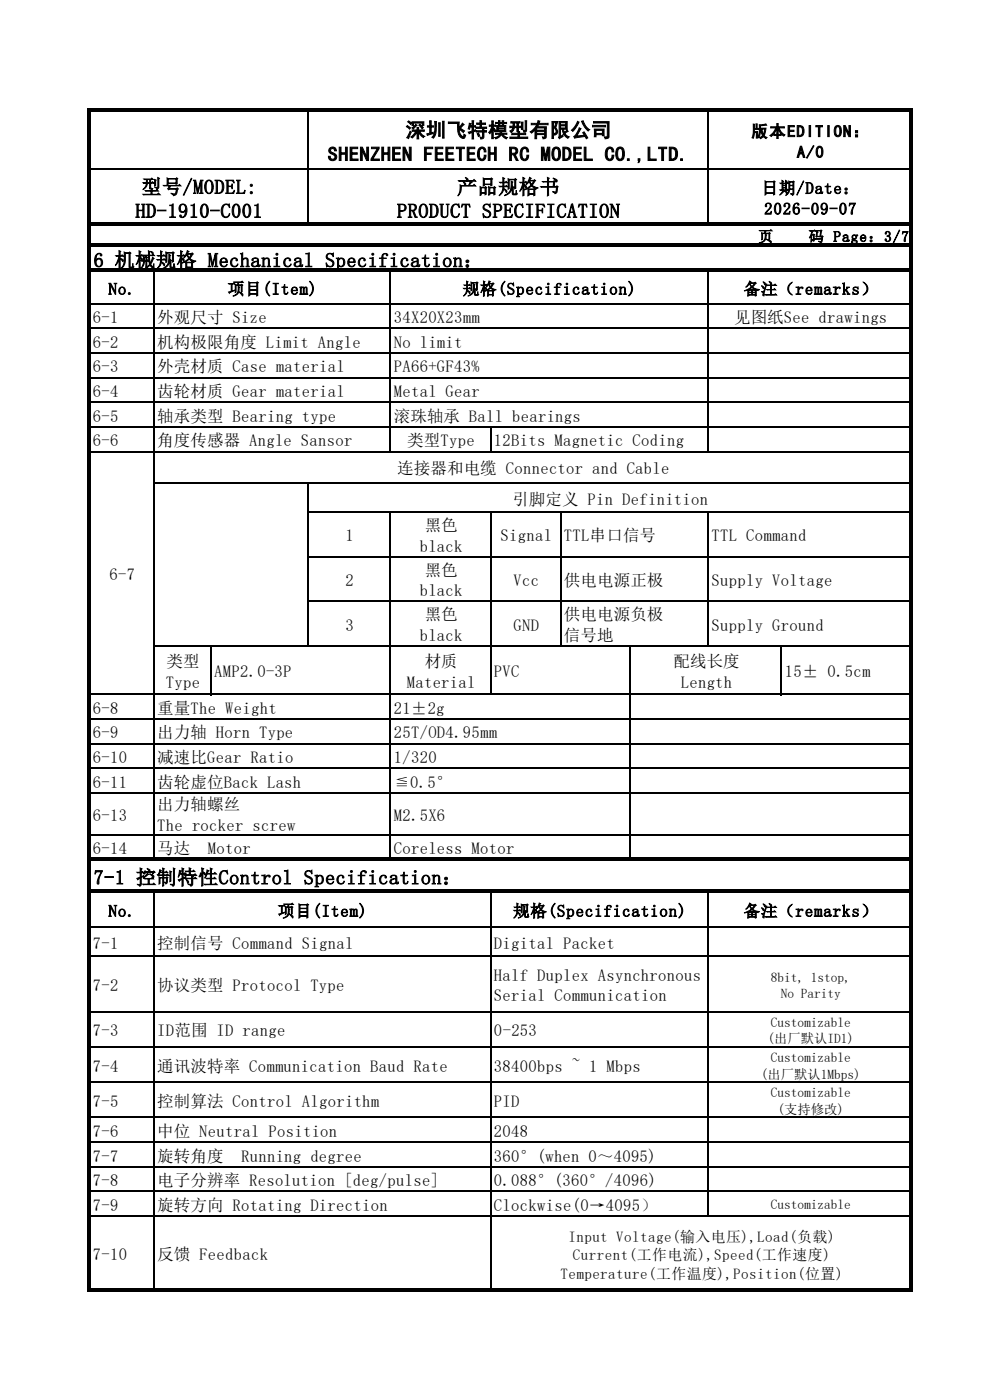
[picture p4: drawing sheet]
<svg xmlns="http://www.w3.org/2000/svg" width="210mm" height="297mm" viewBox="0 0 210 297" stroke-linecap="round" stroke-linejoin="round" font-family="sans-serif">
<defs><g id="words">
<g font-size="4.2">
<text x="86" y="29.1">深圳飞特模型有限公司</text>
<text x="69.5" y="34.1">SHENZHEN FEETECH RC MODEL CO.,LTD.</text>
<text x="30" y="41.1">型号/MODEL:</text>
<text x="96.9" y="41.1">产品规格书</text>
<text x="28.8" y="46.2">HD-1910-C001</text>
<text x="84.2" y="46.2">PRODUCT SPECIFICATION</text>
<text x="19.9" y="56.7">6 机械规格 Mechanical Specification：</text>
<text x="19.9" y="187.6">7-1 控制特性Control Specification：</text>
</g>
<g font-size="3.5">
<text x="159.3" y="29.1">版本EDITION：</text>
<text x="169" y="33.5">A/0</text>
<text x="161.5" y="41.1">日期/Date：</text>
<text x="162.1" y="45.5">2026-09-07</text>
<text x="23" y="62.5">No.</text>
<text x="48.3" y="62.5">项目(Item)</text>
<text x="98.2" y="62.5">规格(Specification)</text>
<text x="157.7" y="62.5">备注（remarks）</text>
<text x="19.7" y="68.6">6-1</text>
<text x="33.4" y="68.6">外观尺寸 Size</text>
<text x="83.5" y="68.6">34X20X23mm</text>
<text x="155.7" y="68.6">见图纸See drawings</text>
<text x="19.7" y="73.8">6-2</text>
<text x="33.4" y="73.8">机构极限角度 Limit Angle</text>
<text x="83.5" y="73.8">No limit</text>
<text x="19.7" y="79">6-3</text>
<text x="33.4" y="79">外壳材质 Case material</text>
<text x="83.5" y="79">PA66+GF43%</text>
<text x="19.7" y="84.3">6-4</text>
<text x="19.7" y="89.5">6-5</text>
<text x="33.4" y="84.3">齿轮材质 Gear material</text>
<text x="33.4" y="89.5">轴承类型 Bearing type</text>
<text x="83.5" y="84.3">Metal Gear</text>
<text x="83.5" y="89.5">滚珠轴承 Ball bearings</text>
<text x="19.7" y="94.7">6-6</text>
<text x="33.4" y="94.7">角度传感器 Angle Sansor</text>
<text x="86.4" y="94.7">类型Type</text>
<text x="104.8" y="94.7">12Bits Magnetic Coding</text>
<text x="84.2" y="100.6">连接器和电缆 Connector and Cable</text>
<text x="108.7" y="107">引脚定义 Pin Definition</text>
<text x="90.1" y="112.7">黑色</text>
<text x="73.3" y="114.9">1</text>
<text x="89" y="117.1">black</text>
<text x="106.2" y="114.9">Signal</text>
<text x="119.6" y="114.9">TTL串口信号</text>
<text x="150.9" y="114.9">TTL Command</text>
<text x="23.2" y="123">6-7</text>
<text x="73.3" y="124.3">2</text>
<text x="90.1" y="122.1">黑色</text>
<text x="108.9" y="124.3">Vcc</text>
<text x="119.6" y="124.3">供电电源正极</text>
<text x="150.9" y="124.3">Supply Voltage</text>
<text x="89" y="126.5">black</text>
<text x="90.1" y="131.6">黑色</text>
<text x="119.6" y="131.6">供电电源负极</text>
<text x="73.3" y="133.8">3</text>
<text x="89" y="135.9">black</text>
<text x="108.9" y="133.8">GND</text>
<text x="119.6" y="135.9">信号地</text>
<text x="150.9" y="133.8">Supply Ground</text>
<text x="35.3" y="141.4">类型</text>
<text x="45.4" y="143.7">AMP2.0-3P</text>
<text x="90.1" y="141.4">材质</text>
<text x="104.8" y="143.7">PVC</text>
<text x="142.8" y="141.4">配线长度</text>
<text x="166.5" y="143.7">15± 0.5cm</text>
<text x="35.2" y="145.9">Type</text>
<text x="86.3" y="145.9">Material</text>
<text x="144.4" y="145.9">Length</text>
<text x="19.7" y="151.4">6-8</text>
<text x="33.4" y="151.4">重量The Weight</text>
<text x="83.5" y="151.4">21±2g</text>
<text x="19.7" y="156.7">6-9</text>
<text x="19.7" y="161.9">6-10</text>
<text x="33.4" y="156.7">出力轴 Horn Type</text>
<text x="33.4" y="161.9">减速比Gear Ratio</text>
<text x="83.5" y="156.7">25T/OD4.95mm</text>
<text x="83.5" y="161.9">1/320</text>
<text x="19.7" y="167.1">6-11</text>
<text x="33.4" y="167.1">齿轮虚位Back Lash</text>
<text x="83.5" y="167.1">≦0.5°</text>
<text x="33.4" y="171.9">出力轴螺丝</text>
<text x="19.7" y="174.1">6-13</text>
<text x="33.4" y="176.3">The rocker screw</text>
<text x="83.5" y="174.1">M2.5X6</text>
<text x="19.7" y="181.2">6-14</text>
<text x="33.4" y="181.2">马达</text>
<text x="44.1" y="181.2">Motor</text>
<text x="83.5" y="181.2">Coreless Motor</text>
<text x="23" y="194.5">No.</text>
<text x="58.9" y="194.5">项目(Item)</text>
<text x="108.8" y="194.5">规格(Specification)</text>
<text x="157.7" y="194.5">备注（remarks）</text>
<text x="19.7" y="201.3">7-1</text>
<text x="33.4" y="201.3">控制信号 Command Signal</text>
<text x="104.8" y="201.3">Digital Packet</text>
<text x="104.8" y="208.1">Half Duplex Asynchronous</text>
<text x="19.7" y="210.2">7-2</text>
<text x="33.4" y="210.2">协议类型 Protocol Type</text>
<text x="104.8" y="212.4">Serial Communication</text>
<text x="19.7" y="219.9">7-3</text>
<text x="33.4" y="219.9">ID范围 ID range</text>
<text x="104.8" y="219.9">0-253</text>
<text x="19.7" y="227.3">7-4</text>
<text x="33.4" y="227.3">通讯波特率 Communication Baud Rate</text>
<text x="104.8" y="227.3">38400bps ~ 1 Mbps</text>
<text x="19.7" y="234.8">7-5</text>
<text x="33.4" y="234.8">控制算法 Control Algorithm</text>
<text x="104.8" y="234.8">PID</text>
<text x="19.7" y="241.1">7-6</text>
<text x="33.4" y="241.1">中位 Neutral Position</text>
<text x="104.8" y="241.1">2048</text>
<text x="19.7" y="246.4">7-7</text>
<text x="19.7" y="251.6">7-8</text>
<text x="33.4" y="246.4">旋转角度</text>
<text x="33.4" y="251.6">电子分辨率 Resolution [deg/pulse]</text>
<text x="51.1" y="246.4">Running degree</text>
<text x="104.8" y="246.4">360°(when 0～4095)</text>
<text x="104.8" y="251.6">0.088°(360°/4096)</text>
<text x="19.7" y="256.8">7-9</text>
<text x="33.4" y="256.8">旋转方向 Rotating Direction</text>
<text x="104.8" y="256.8">Clockwise(0→4095）</text>
<text x="19.7" y="267.4">7-10</text>
<text x="33.4" y="267.4">反馈 Feedback</text>
</g>
<g font-size="3.2">
<text x="160.9" y="51.3">页</text>
<text x="171.6" y="51.3">码 Page：3/7</text>
<text x="120.6" y="263.4">Input Voltage(输入电压),Load(负载)</text>
<text x="121.5" y="267.3">Current(工作电流),Speed(工作速度)</text>
<text x="118.9" y="271.3">Temperature(工作温度),Position(位置)</text>
</g>
<g font-size="2.8">
<text x="163.5" y="208.2">8bit, 1stop,</text>
<text x="165.6" y="211.7">No Parity</text>
<text x="162.8" y="221.3">(出厂默认ID1)</text>
<text x="163.5" y="217.8">Customizable</text>
<text x="163.5" y="225.3">Customizable</text>
<text x="161.4" y="228.8">(出厂默认1Mbps)</text>
<text x="163.5" y="232.8">Customizable</text>
<text x="164.9" y="236.3">(支持修改)</text>
<text x="163.5" y="256.6">Customizable</text>
</g>
</g></defs>
<g fill="#000">
<path d="M18.5 23h.7v24.2h-.7z" fill-rule="evenodd"/>
<path d="M19.2 23h174.4v.7h-174.4z" fill-rule="evenodd"/>
<path d="M192.9 23.4h.7v23.8h-.7z" fill-rule="evenodd"/>
<path d="M18.5 47.2h.7v4.3h-.7z" fill-rule="evenodd"/>
<path d="M18.5 51.5h.7v5.5h-.7z" fill-rule="evenodd"/>
<path d="M18.5 57h.7v124.8h-.7z" fill-rule="evenodd"/>
<path d="M19.2 47.2h174.4v.6h-174.4z" fill-rule="evenodd"/>
<path d="M19.2 51.5h174.4v.7h-174.4z" fill-rule="evenodd"/>
<path d="M19.2 57h174.4v.7h-174.4z" fill-rule="evenodd"/>
<path d="M192.9 47.5h.7v4h-.7z" fill-rule="evenodd"/>
<path d="M192.9 51.9h.7v5.1h-.7z" fill-rule="evenodd"/>
<path d="M192.9 57.4h.7v124.4h-.7z" fill-rule="evenodd"/>
<path d="M18.5 181.8h.7v6.9h-.7z" fill-rule="evenodd"/>
<path d="M18.5 188.7h.7v85.3h-.7z" fill-rule="evenodd"/>
<path d="M19.2 181.8h174.4v.7h-174.4z" fill-rule="evenodd"/>
<path d="M19.2 188.7h174.4v.7h-174.4z" fill-rule="evenodd"/>
<path d="M192.9 182.1h.7v6.6h-.7z" fill-rule="evenodd"/>
<path d="M192.9 189h.7v85h-.7z" fill-rule="evenodd"/>
<path d="M19.2 273.4h173.7v.6h-173.7z" fill-rule="evenodd"/>
</g>
<g fill="none" stroke="#000" stroke-width=".34">
<path d="M19.2 36h173.7M65.3 23.7v23.5M150.2 23.7v23.5M32.7 57.7v124.1M82.8 57.7v38.3M150.2 57.7v38.3M19.2 64.5h173.7M19.2 69.7h173.7M19.2 74.9h173.7M19.2 80.1h173.7M19.2 85.3h173.7M19.2 90.6h173.7"/>
<path d="M19.2 95.8h173.7M104.1 90.4v5.6M32.5 102.4h160.4M65.1 108.6h127.8M65.1 118.1h127.8M65.3 102.2v35M82.8 108.5v73.3M104.1 108.5v39M118.9 108.5v28.7M150.2 108.5v28.7M32.5 137h160.4M44.7 136.8v10.7"/>
<path d="M65.1 127.5h127.8M133.7 136.8v45M165.8 136.8v10.7M19.2 147.3h173.7M19.2 152.5h173.7M19.2 157.7h173.7M19.2 163h173.7M19.2 168.2h173.7M19.2 177.1h173.7M19.2 196.7h173.7M32.7 189.4v84M104.1 189.4v84"/>
<path d="M150.2 189.4v68.7M19.2 202.9h173.7M19.2 214.6h173.7M19.2 222.1h173.7M19.2 229.6h173.7M19.2 237h173.7M19.2 242.3h173.7M19.2 247.5h173.7M19.2 252.7h173.7M19.2 257.9h173.7"/>
</g>
<use href="#words"/>
</svg>
